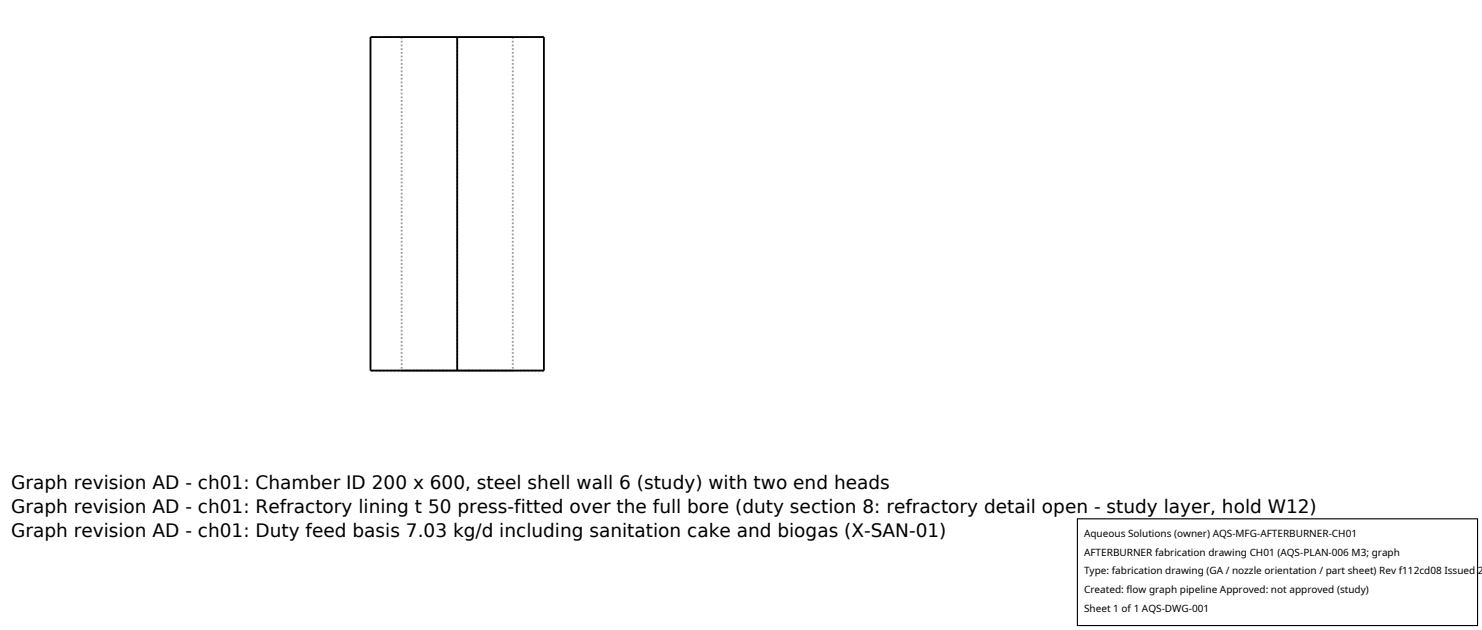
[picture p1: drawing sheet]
<svg xmlns="http://www.w3.org/2000/svg" width="212mm" height="90mm" viewBox="0 0 212 90" stroke-linecap="round" stroke-linejoin="round" font-family="sans-serif">
<defs><g id="words">
<g font-size="2.6">
<text x="1.6" y="69.8">Graph revision AD - ch01: Chamber ID 200 x 600, steel shell wall 6 (study) with two end heads</text>
<text x="1.6" y="73.3">Graph revision AD - ch01: Refractory lining t 50 press-fitted over the full bore (duty section 8: refractory detail open - study layer, hold W12)</text>
<text x="1.6" y="76.7">Graph revision AD - ch01: Duty feed basis 7.03 kg/d including sanitation cake and biogas (X-SAN-01)</text>
</g>
<g font-size="1.4">
<text x="154.8" y="76.6">Aqueous Solutions (owner) AQS-MFG-AFTERBURNER-CH01</text>
<text x="154.8" y="79.3">AFTERBURNER fabrication drawing CH01 (AQS-PLAN-006 M3; graph</text>
<text x="154.8" y="82">Type: fabrication drawing (GA / nozzle orientation / part sheet) Rev f112cd08 Issued 2</text>
<text x="154.8" y="84.7">Created: flow graph pipeline Approved: not approved (study)</text>
<text x="154.8" y="87.4">Sheet 1 of 1 AQS-DWG-001</text>
</g>
</g></defs>
<path d="M57.4 5.3h7.9M57.4 5.3v47.6M65.3 5.3h7.9M73.2 5.3h-15.8M73.2 5.3v47.6M77.7 5.3h-24.8M57.4 52.9h7.9M65.3 52.9h7.9M65.3 52.9v-47.6M73.2 52.9h-15.8M77.7 52.9h-24.8" fill="none" stroke="#a0a0a0" stroke-width=".26" stroke-dasharray=".3 .3" stroke-linecap="butt"/>
<path d="M52.9 5.3h24.8v47.6h-24.8zM65.3 5.3v47.6" fill="none" stroke="#000" stroke-width=".26"/>
<path d="M153.9 74.1h57.1v15.2h-57.1z" fill="#fff" stroke="#000" stroke-width=".16"/>
<use href="#words"/>
</svg>
